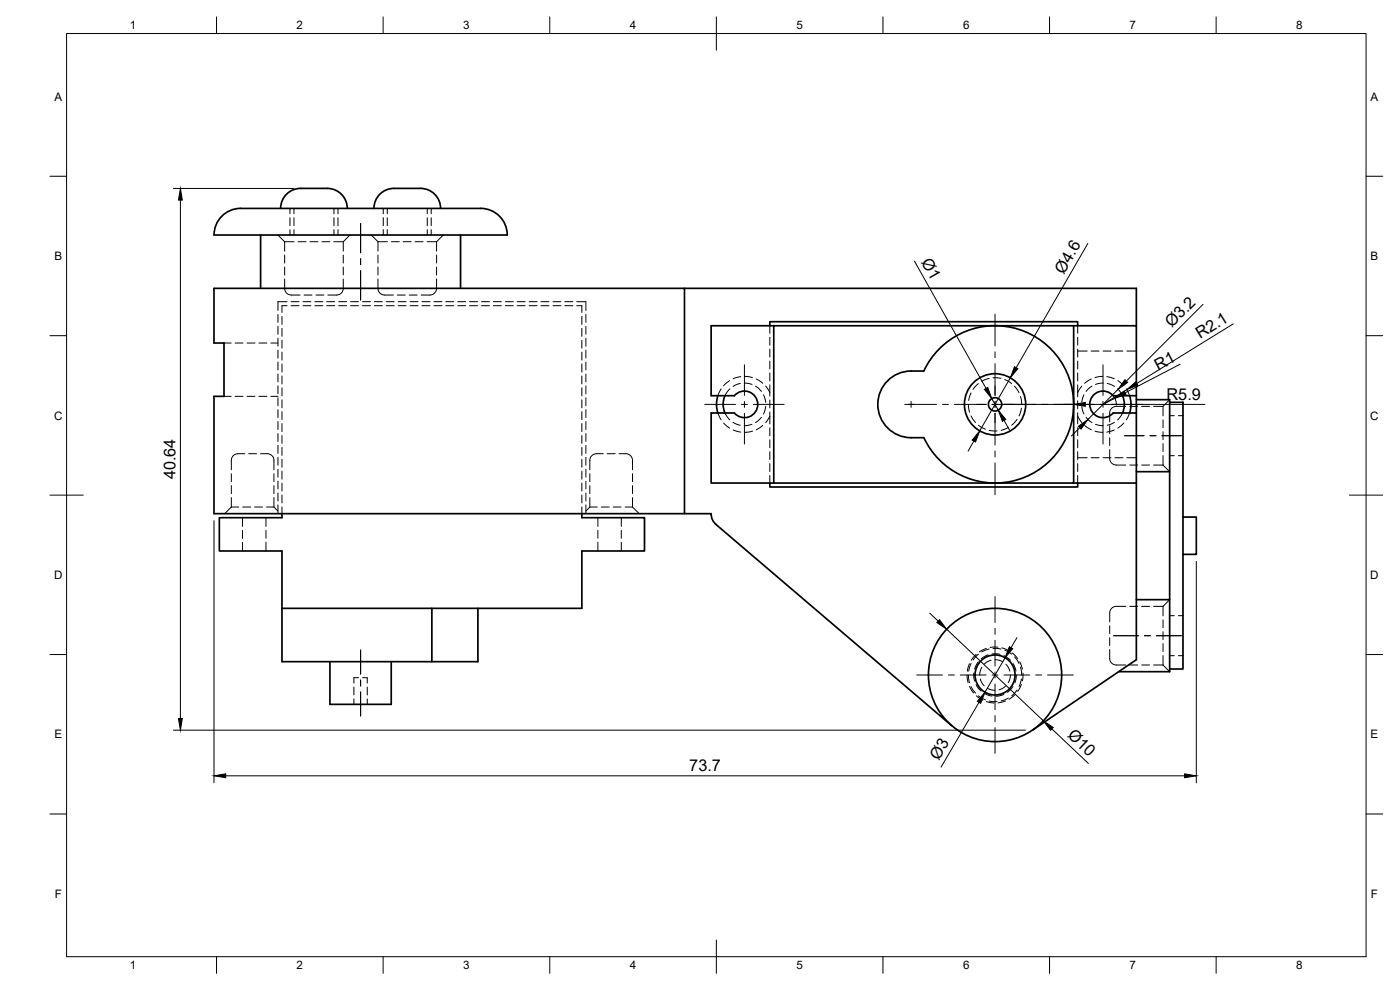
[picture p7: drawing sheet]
<svg xmlns="http://www.w3.org/2000/svg" width="420mm" height="297mm" viewBox="0 0 420 297" stroke-linecap="round" stroke-linejoin="round" font-family="sans-serif">
<defs><g id="words">
<g font-size="4.9">
<text x="276.4" y="78.7" transform="rotate(61 276.4 78.7)">Ø1</text>
<text x="319.3" y="82.5" transform="rotate(-60 319.3 82.5)">Ø4.6</text>
<text x="351.6" y="98.5" transform="rotate(-45 351.6 98.5)">Ø3.2</text>
<text x="360.2" y="101.7" transform="rotate(-32 360.2 101.7)">R2.1</text>
<text x="347.5" y="111.2" transform="rotate(-27 347.5 111.2)">R1</text>
<text x="350.1" y="119.9">R5.9</text>
<text x="52.7" y="143.8" transform="rotate(-90 52.7 143.8)">40.64</text>
<text x="320.1" y="220.8" transform="rotate(44 320.1 220.8)">Ø10</text>
<text x="206.9" y="231.3">73.7</text>
<text x="281.7" y="228.4" transform="rotate(-60 281.7 228.4)">Ø3</text>
</g>
<g font-size="3.5">
<text x="39" y="8.8">1</text>
<text x="89" y="8.8">2</text>
<text x="139" y="8.8">3</text>
<text x="189" y="8.8">4</text>
<text x="239" y="8.8">5</text>
<text x="289" y="8.8">6</text>
<text x="339" y="8.8">7</text>
<text x="389" y="8.8">8</text>
<text x="16.3" y="30.2">A</text>
<text x="411.3" y="30.2">A</text>
<text x="16.3" y="78">B</text>
<text x="411.3" y="78">B</text>
<text x="16.2" y="125.9">C</text>
<text x="411.2" y="125.9">C</text>
<text x="16.2" y="173.7">D</text>
<text x="411.2" y="173.7">D</text>
<text x="16.3" y="221.6">E</text>
<text x="411.3" y="221.6">E</text>
<text x="16.4" y="269.4">F</text>
<text x="411.4" y="269.4">F</text>
<text x="39" y="290.8">1</text>
<text x="89" y="290.8">2</text>
<text x="139" y="290.8">3</text>
<text x="189" y="290.8">4</text>
<text x="239" y="290.8">5</text>
<text x="289" y="290.8">6</text>
<text x="339" y="290.8">7</text>
<text x="389" y="290.8">8</text>
</g>
</g></defs>
<!-- layer: Hidden -->
<g fill="none" stroke="#000" stroke-width=".3">
<path d="M83.4 70.5l2 2M85.4 72.5h2.9M85.4 72.5v2.9M85.4 76.5v2.4M87 62.5v1.6M87 65.3v2.4M87 68.9v1.6M88.2 62.5v1.6M88.2 65.3v2.4M88.2 68.9v1.6M89.5 72.5h2.3M93 72.5h2.4"/>
<path d="M96.6 72.5h2.4M100.2 72.5h2.8M100.2 62.5v1.6M100.2 65.3v2.4M100.2 68.9v1.6M101.4 62.5v1.6M101.4 65.3v2.4M101.4 68.9v1.6M103 72.5v2.9M103 76.5v2.4M105 70.5l-2 2M111.4 70.5l2 2"/>
<path d="M113.4 72.5h2.9M113.4 72.5v2.9M113.4 76.5v2.4M115 62.5v1.6M115 65.3v2.4M115 68.9v1.6M116.2 62.5v1.6M116.2 65.3v2.4M116.2 68.9v1.6M117.5 72.5h2.3M121 72.5h2.4M124.6 72.5h2.4"/>
<path d="M128.2 72.5h2.8M128.2 62.5v1.6M128.2 65.3v2.4M128.2 68.9v1.6M129.4 62.5v1.6M129.4 65.3v2.4M129.4 68.9v1.6M131 72.5v2.9M131 76.5v2.4M133 70.5l-2 2M83.4 94.3v2.4M83.4 97.9v2.4"/>
<path d="M84.6 94.9v2.4M84.6 98.5v2.4M85.4 83.7v2.8a2.31 2.31 0 0 0 3 2h1.7M85.4 80.1v2.4M86.2 91.7h-1.6v2.1M86.2 90.5h-2.8v2.7M87.4 91.7h2.3M87.4 90.5h2.3M90.9 91.7h2.4M90.9 90.5h2.4M91.2 88.5h2.4M94.5 91.7h2.4"/>
<path d="M94.5 90.5h2.4M94.8 88.5h2.4M98.1 91.7h2.4M98.1 90.5h2.4M101.6 91.7h2.4M101.6 90.5h2.4M103 83.7v2.8a2.31 2.31 0 0 1-2.9 2h-1.7M103 80.1v2.4M105.2 91.7h2.4M105.2 90.5h2.4M108.8 91.7h2.4M108.8 90.5h2.4"/>
<path d="M112.4 91.7h2.3M112.4 90.5h2.3M113.4 83.7v2.8a2.31 2.31 0 0 0 3 2h1.6M113.4 80.1v2.4M115.9 91.7h2.4M115.9 90.5h2.4M119.3 88.5h2.3M119.5 91.7h2.4M119.5 90.5h2.4M122.8 88.5h2.4M123.1 91.7h2.4M123.1 90.5h2.4"/>
<path d="M126.6 91.7h2.4M126.6 90.5h2.4M130.2 91.7h2.4M130.2 90.5h2.4M131 83.7v2.8a2.59 2.59 0 0 1-3.4 2h-1.2M131 80.1v2.4M133.8 91.7h2.4M133.8 90.5h2.4M137.4 91.7h2.3M137.4 90.5h2.3M140.9 91.7h2.4M140.9 90.5h2.4"/>
<path d="M144.5 91.7h2.4M144.5 90.5h2.4M148.1 91.7h2.4M148.1 90.5h2.4M151.7 91.7h2.3M151.7 90.5h2.3M155.2 91.7h2.4M155.2 90.5h2.4M158.8 91.7h2.4M158.8 90.5h2.4M162.4 91.7h2.3M162.4 90.5h2.3"/>
<path d="M165.9 91.7h2.4M165.9 90.5h2.4M169.5 91.7h2.4M169.5 90.5h2.4M173.1 91.7h1.5v2.1M173.1 90.5h2.7v2.7M174.6 94.9v2.4M174.6 98.5v2.4M175.8 94.3v2.4M175.8 97.9v2.4M231 97.7v2.3M323.4 97.7v2.3"/>
<path d="M67.2 118.9h2.2M67.2 102.9h2.2M70.6 118.9h2.3M70.6 102.9h2.3M74.1 118.9h2.4M74.1 102.9h2.4M77.7 118.9h2.4M77.7 102.9h2.4M81.3 118.9h2.1M81.3 102.9h2.1M83.4 101.5v2.4M83.4 105.1v2.3"/>
<path d="M83.4 108.6v2.4M83.4 112.2v2.4M83.4 115.8v2.4M83.4 119.3v2.4M84.6 102.1v2.4M84.6 105.7v2.3M84.6 109.2v2.4M84.6 112.8v2.4M84.6 116.4v2.4M84.6 120v2.3M174.6 102.1v2.4M174.6 105.7v2.3"/>
<path d="M174.6 109.2v2.4M174.6 112.8v2.4M174.6 116.4v2.4M174.6 120v2.3M175.8 101.5v2.4M175.8 105.1v2.3M175.8 108.6v2.4M175.8 112.2v2.4M175.8 115.8v2.4M175.8 119.3v2.4M216.4 116.7l-1 2M219 114.2l-1.9 1.5"/>
<path d="M219.1 116.7l-1.5 2M222.2 115l-2.2 .9M222.3 113l-2.3 .7M223.4 114.9l2.3 .4M223.5 112.9l2.3 .4M226.8 115.9l1.7 1.6M226.9 113.7l2 1.3M229.2 118.5l.6 2.2M229.8 115.8l1.2 2v1M231 101.2v2.4M231 104.8v2.3M231 108.3v2.4"/>
<path d="M231 111.9v2.4M231 115.5v2.3M291.4 117.9l-.7 2.2M293.6 115.1l-1.6 1.7M296.8 113.5l-2.2 .9M298 113.4l2.4 .1M301.5 113.9l2.1 1.2M304.5 115.9l1.3 1.9M306.3 119l.3 2.3M323.4 117.8v1.2M323.4 101.2v2.4M323.4 104.8v2.3"/>
<path d="M323.4 108.3v2.4M323.4 111.9v2.4M323.4 115.5v2.3M323.4 105.3h2.9M324.7 115.9l-1.3 1.9M325.3 118.5l-.6 2.2M327.5 105.3h2.3M327.5 113.7l-2 1.3M327.7 115.9l-1.8 1.5M331 112.9l-2.4 .4M331 105.3h2.4M331.1 114.9l-2.3 .4"/>
<path d="M332.1 113l2.3 .7M332.3 115.1l2.2 .8M334.6 105.3h2.4M335.4 116.7l1.5 2M335.5 114.2l1.8 1.5M338 116.7l1 2M338.2 105.3h2.8M351 119.9l-2 2M73.4 136.1h-1.6a2.05 2.05 0 0 0-2.4 2v2.9M74.6 136.1h2.4M78.2 136.1h1.7a2.06 2.06 0 0 1 2.3 2v2.9M83.4 122.9v2.4"/>
<path d="M83.4 126.5v2.4M83.4 130.1v2.3M83.4 133.6v2.4M83.4 137.2v2.4M84.6 123.5v2.4M84.6 127.1v2.4M84.6 130.7v2.3M84.6 134.2v2.4M84.6 137.8v2.4M174.6 123.5v2.4M174.6 127.1v2.4M174.6 130.7v2.3"/>
<path d="M174.6 134.2v2.4M174.6 137.8v2.4M175.8 122.9v2.4M175.8 126.5v2.4M175.8 130.1v2.3M175.8 133.6v2.4M175.8 137.2v2.4M181 136.1h-1.6a2.07 2.07 0 0 0-2.4 2v2.9M182.2 136.1h2.4M185.8 136.1h1.7a2.06 2.06 0 0 1 2.3 2v2.9M215.4 123.9l1 2.1M217.2 126.9l1.8 1.5"/>
<path d="M217.6 123.9l1.4 2.1M220 126.7l2.2 .9M220 129l2.3 .7M225.7 127.3l-2.3 .4M225.8 129.4l-2.3 .3M228.5 125.2l-1.8 1.6M228.9 127.6l-2 1.4M229.8 121.9l-.7 2.3M231 123.6v1.3M231 120v2.4M231 124.9l-1.2 1.9M231 124.9v2.3"/>
<path d="M231 128.4v2.4M231 131.9v2.4M231 135.5v2.4M231 139.1v2.4M290.6 121.3l.4 2.4M291.4 124.8l1.4 2M293.6 127.6l2.1 1.2M296.9 129.1l2.3 .2M302.6 128.2l-2.2 .9M305.2 125.8l-1.6 1.8M306.5 122.5l-.7 2.3M323.4 124.9l1.3 1.9"/>
<path d="M323.4 120.3v2.3M323.4 123.8v1.1M323.4 124.9v2.3M323.4 128.4v2.4M323.4 131.9v2.4M323.4 135.5v2.4M323.4 139.1v2.4M323.4 137.3h2.9M324.7 121.9l.6 2.3M325.5 127.7l2 1.3M325.9 125.2l1.8 1.6M327.5 137.3h2.3"/>
<path d="M328.6 129.4l2.4 .3M328.8 127.3l2.3 .4M331 137.3h2.4M333 134.9v2.3a2.05 2.05 0 0 0 2 2.3h2.9M333 131.3v2.4M333 127.7v2.4M334.4 129l-2.3 .7M334.5 126.7l-2.2 .9M334.6 137.3h2.4M336.9 123.9l-1.5 2.1M337.3 126.9l-1.8 1.5M337.9 121.9h-2.9a2.28 2.28 0 0 0-2 3v1.7"/>
<path d="M338.2 137.3h2.8M339 123.9l-1 2.1M339 139.5h2.4M339 121.9h2.4M342.6 139.5h2.4M342.6 121.9h2.4M346.2 139.5h2.8M346.2 121.9h2.8M349 136.7v2.8M349 133.1v2.4M349 129.5v2.4M349 126v2.3"/>
<path d="M349 121.9v2.9M349 139.5l2 2M351 124.7h1.4M351 136.7h1.4M353.6 124.7h1.4M353.6 136.7h1.4M69.4 152.1h2.2M69.4 142.1v2.4M69.4 145.7v2.4M69.4 149.3v2.8M69.4 152.1l-2 2M72.8 155.3v2.7"/>
<path d="M72.8 159.1v2.4M72.8 152.1h2.4M76.4 152.1h2.4M79.8 155.3v2.7M79.8 159.1v2.4M80 152.1h2.2M82.2 142.1v2.4M82.2 145.7v2.4M82.2 149.3v2.8M82.2 152.1l1.2 1.2M83.4 140.8v2.4M83.4 144.4v2.3"/>
<path d="M83.4 147.9v2.4M83.4 151.5v2.6M84.6 141.4v2.4M84.6 145v2.3M84.6 148.5v2.4M84.6 152.1v2M174.6 141.4v2.4M174.6 145v2.3M174.6 148.5v2.4M174.6 152.1v2M175.8 140.8v2.4M175.8 144.4v2.3"/>
<path d="M175.8 147.9v2.4M175.8 151.5v2.6M177 152.1h2.3M177 142.1v2.4M177 145.7v2.4M177 149.3v2.8M177 152.1l-1.2 1.2M179.4 155.3v2.7M179.4 159.1v2.4M180.4 152.1h2.4M184 152.1h2.4M186.5 155.3v2.7"/>
<path d="M186.5 159.1v2.4M187.6 152.1h2.2M189.8 142.1v2.4M189.8 145.7v2.4M189.8 149.3v2.8M189.8 152.1l2 2M231 142.6v2.3M323.4 142.6v2.3M72.8 162.7v2.6M79.8 162.7v2.6M179.4 162.7v2.6M186.5 162.7v2.6"/>
<path d="M351 179.9l-2 2M291 199.1l-.7 2.3M291.4 199.1l-.7 2.3M293 196.3l-1.5 1.8M293.6 198.6l-1.1 2.1M293.6 196.3l-1.6 1.7M296 194.5l-2.1 1.1M296.5 196.5l-2.1 1.2M296.8 194.7l-2.2 .9M297.5 198.1l-1.4 .6-.7 .6M297.7 196.2l2.4 .1M298 194.6l2.4 .1"/>
<path d="M298.6 197.9l2.3 .7M299.5 194.2l-2.3 .1M300.7 194.4l2.1 .8M301.3 196.7l2 1.4M301.5 195.1l2.1 1.2M301.9 199.3l.7 .9 .5 1.2M303.8 195.9l1.6 1.7M304 199.1l.9 2.2M304.5 197.1l1.3 2M306 198.6l.8 2.2M333 194.9v2.3a2.02 2.02 0 0 0 2 2.3h2.9M333 191.3v2.4"/>
<path d="M333 187.8v2.3M337.9 181.9h-2.9a2.28 2.28 0 0 0-2 3v1.7M339 199.5h2.4M339 181.9h2.4M342.6 199.5h2.4M342.6 181.9h2.4M346.2 199.5h2.8M346.2 181.9h2.8M349 196.7v2.8M349 193.1v2.4M349 189.5v2.4M349 186v2.3"/>
<path d="M349 181.9v2.9M349 199.5l2 2M351 184.7h1.4M351 196.7h1.4M353.6 184.7h1.4M353.6 196.7h1.4M106.2 206.1v2.4M106.2 209.7v1.6M107.6 203.3h-1.4v1.6M108.8 203.3h1.4v1.6M110.2 206.1v2.4M110.2 209.7v1.6"/>
<path d="M290.2 202.5l.4 2.3M290.6 202.5l.4 2.4M291 205.9l1.2 2M291.4 206l1.4 2M292.3 201.9l.2 2.4M292.9 205.5l1.5 1.9M293 208.8l2 1.3M293.6 208.8l2.1 1.2M294.2 203.7l.3 .9 .9 1.2M294.7 200.2l-.6 1.4-.1 .9M295.4 208.1l2.3 .8M296 210.5l2.3 .4"/>
<path d="M296.3 206.5l1 .4 1.3 .2M296.9 210.3l2.3 .2M301.3 208.4l-2.4 .5M301.8 210.3l-2.3 .6M301.9 205.8l-1.1 .8-1 .4M302.6 209.5l-2.2 .8M303.2 202.5l-.1 1.2-.5 1.1M304 206l-1.7 1.7M304.7 208.4l-1.9 1.4M305 202.5l-.4 2.4M305.2 207l-1.6 1.8M306.3 200.2l.3 2.3"/>
<path d="M306.5 205.4l-1.1 2.1M306.5 203.7l-.7 2.3M307 201.9l-.2 2.4"/>
</g>
<!-- layer: Visible -->
<g fill="none" stroke="#000" stroke-width=".51">
<path d="M90.2 56.5h6.2a6.7 6.7 0 0 1 7.7 5l.1 1M90.2 56.5a6 6 0 0 0-6 6M66.6 64.9a10.2 10.2 0 0 1 7.6-2.4h68a8.5 8.5 0 0 1 10 8h-88a8.1 8.1 0 0 1 2.4-5.6zM78.2 70.5v16M112.2 62.5a6.5 6.5 0 0 1 7.9-6h4.3a6.7 6.7 0 0 1 7.7 5l.1 1M138.2 70.5v16M64.2 86.5h141.2v67.6h-141.2v-35.2h3v-16h-3zM205.4 86.5h135.6v11.2M231 97.7v-1.2h92.4v1.2M232.2 97.7h90v47.2h-90zM232.2 97.7h-18.8v21h7a4 4 0 0 1 5.8-.3 4 4 0 0 1 0 5.8 4 4 0 0 1-5.8-.3h-7v21h18.8M322.2 97.7h18.8v21"/>
<path d="M215.4 118.7l-.4 3 .4 2.2M217.6 118.7a6.4 6.4 0 0 0 0 5.2M273.4 111.3h3.9a23.6 23.6 0 0 1 36-8.5 23.6 23.6 0 0 1 0 37 23.6 23.6 0 0 1-36-8.5h-3.9M273.4 111.3a10 10 0 0 0-10 10 10 10 0 0 0 10 10M336.9 118.7a6.4 6.4 0 0 1 0 5.2M339 118.7l.4 2.2-.4 3M341 119.9h10v.8M341 118.7h-6.9a4 4 0 0 0-5.8-.3 4 4 0 0 0 0 5.8 4 4 0 0 0 5.8-.3h6.9M341 118.7v79.2l-31.1 21.2M351 120.7h4v80h-4zM84.6 154.1v1.2h-18.8v10h18.8v33.2h45v-16M174.6 154.1v1.2h18.8v10h-18.8v17.2h-90"/>
<path d="M205.4 154.1h8l.4 1.9 1 1.3M214.8 157.3l70.8 60.4M231 144.9v1.2h92.4v-1.2M322.2 144.9h18.8M341 141.5h10M355 155.1h4v11.2h-4M341 179.9h10M99 198.5v12.8h18.4v-12.8M143.4 182.5v16h-13.8M351 200.7v.8h-15.3"/>
<circle cx="298.6" cy="121.3" r="2"/>
<circle cx="298.6" cy="121.3" r="9.2"/>
<circle cx="298.6" cy="202.5" r="6"/>
<circle cx="298.6" cy="202.5" r="20"/>
</g>
<!-- layer: BORDER -->
<g fill="none" stroke="#000" stroke-width=".3">
<path d="M20 10.1h390v276.9h-390zM65 5.1v5M115 5.1v5M165 5.1v5M215 5.1v10M265 5.1v5M315 5.1v5M365 5.1v5M15 52.9h5M410 52.9h5M15 100.7h5M410 100.7h5"/>
<path d="M15 148.6h10M405 148.6h10M15 196.4h5M410 196.4h5M15 244.2h5M410 244.2h5M65 287v5M115 287v5M165 287v5M215 282.1v9.9M265 287v5M315 287v5"/>
<path d="M365 287v5"/>
</g>
<!-- layer: Smart Centers -->
<g fill="none" stroke="#000" stroke-width=".3">
<path d="M108.2 67v8.8M108.2 77.6v1.8M108.2 81.2v8.8M298.6 94.2v9.6M223.4 109.4v9.2M298.6 105.5v1.8M298.6 109.1v9.5M331 109.4v9.2M211.5 121.3h9.2M222.5 121.3h1.8M223.4 120.4v1.8M223.4 124v9.2"/>
<path d="M226.1 121.3h9.2M271.5 121.3h9.6M273.4 120.4v1.8M282.9 121.3h1.7M286.4 121.3h9.6M297.7 121.3h1.8M298.6 120.4v1.8M298.6 124v9.5M298.6 135.3v1.8M298.6 138.9v9.5M301.3 121.3h9.5M312.6 121.3h1.8"/>
<path d="M316.2 121.3h12.1M330.1 121.3h1.8M331 120.4v1.8M331 124v9.2M333.7 121.3h9.2M337.5 130.7h5.8M345.1 130.7h1.8M348.7 130.7h5.8M298.6 179v7.8M108.2 195v7.3M298.6 188.5v1.8M298.6 192.1v7.7"/>
<path d="M334.2 190.7h7.5M343.5 190.7h1.7M347 190.7h7.5M108.2 204v1.8M108.2 207.6v7.2M275.1 202.5h7.8M284.6 202.5h1.8M288.2 202.5h7.8M297.7 202.5h1.8M298.6 201.6v1.8M298.6 205.2v7.7M298.6 214.7v1.8"/>
<path d="M298.6 218.3v7.7M301.3 202.5h7.7M310.8 202.5h1.8M314.4 202.5h7.7"/>
</g>
<!-- layer: FD_Dimensions -->
<g fill="none" stroke="#000" stroke-width=".3">
<path d="M52 56.5h36.1M54.1 60v155.6M274.4 78.4l21.5 38.1M326.5 73.1l-21.5 37.2M361 91.3l-23 23M370.1 97.2l-29 17.9M297.6 119.6l2 3.5M303.2 113.4l-9.2 15.9M334.1 118.7l.7 1.3 .2 1.5M335.6 116.8l-9.1 9.1M338.2 116.9l-7.2 4.4 3.6-1.8M354.2 109.3l-16.5 8.6"/>
<path d="M292.3 132.3l-1.8 3.1M298.6 121.3h23.6M301.3 126.1l1.7 3.1M324 128.3l-2.5 2.5M325.7 121.3h35.9M64.2 156.2v78.7M359 168.4v66.5M279 184l2.6 2.4M284.1 188.8l29 27.5M301.6 197.3l-6 10.4M305.2 191.3l-1.8 3M52 219.1h255.7"/>
<path d="M293.8 210.7l-11.4 19.5M315.7 218.7l10.9 10.4M67.7 232.8h287.8"/>
</g>
<g fill="#000" stroke="#000" stroke-width=".3">
<path d="M54.1 56.5l.6 3.5h-1.1zM295.4 116.8l1-.5 1.2 3.3zM304.5 110l1 .6-2.3 2.8zM334.6 119.5l2.8-2.1 .5 1zM337.6 113.9l.8 .9-2.8 2zM338.2 116.9l2.6-2.3 .6 1zM294 129.3l-1.2 3.3-1-.6zM299.6 123.1l2.2 2.7-1 .6zM323.6 127.9l2.9-2-2.1 2.8zM322.2 121.3l3.5-.6v1.2zM282 185.9l2.1 2.9-2.9-2zM302.9 194l1 .6-2.3 2.7z"/>
<path d="M53.6 215.6h1.1l-.6 3.5zM295.6 207.7l-1.3 3.3-1-.6zM313.1 216.3l3 2-.8 .8zM64.2 232.8l3.5-.6v1.1zM355.5 232.2l3.5 .6-3.5 .5z"/>
</g>
<use href="#words"/>
</svg>
